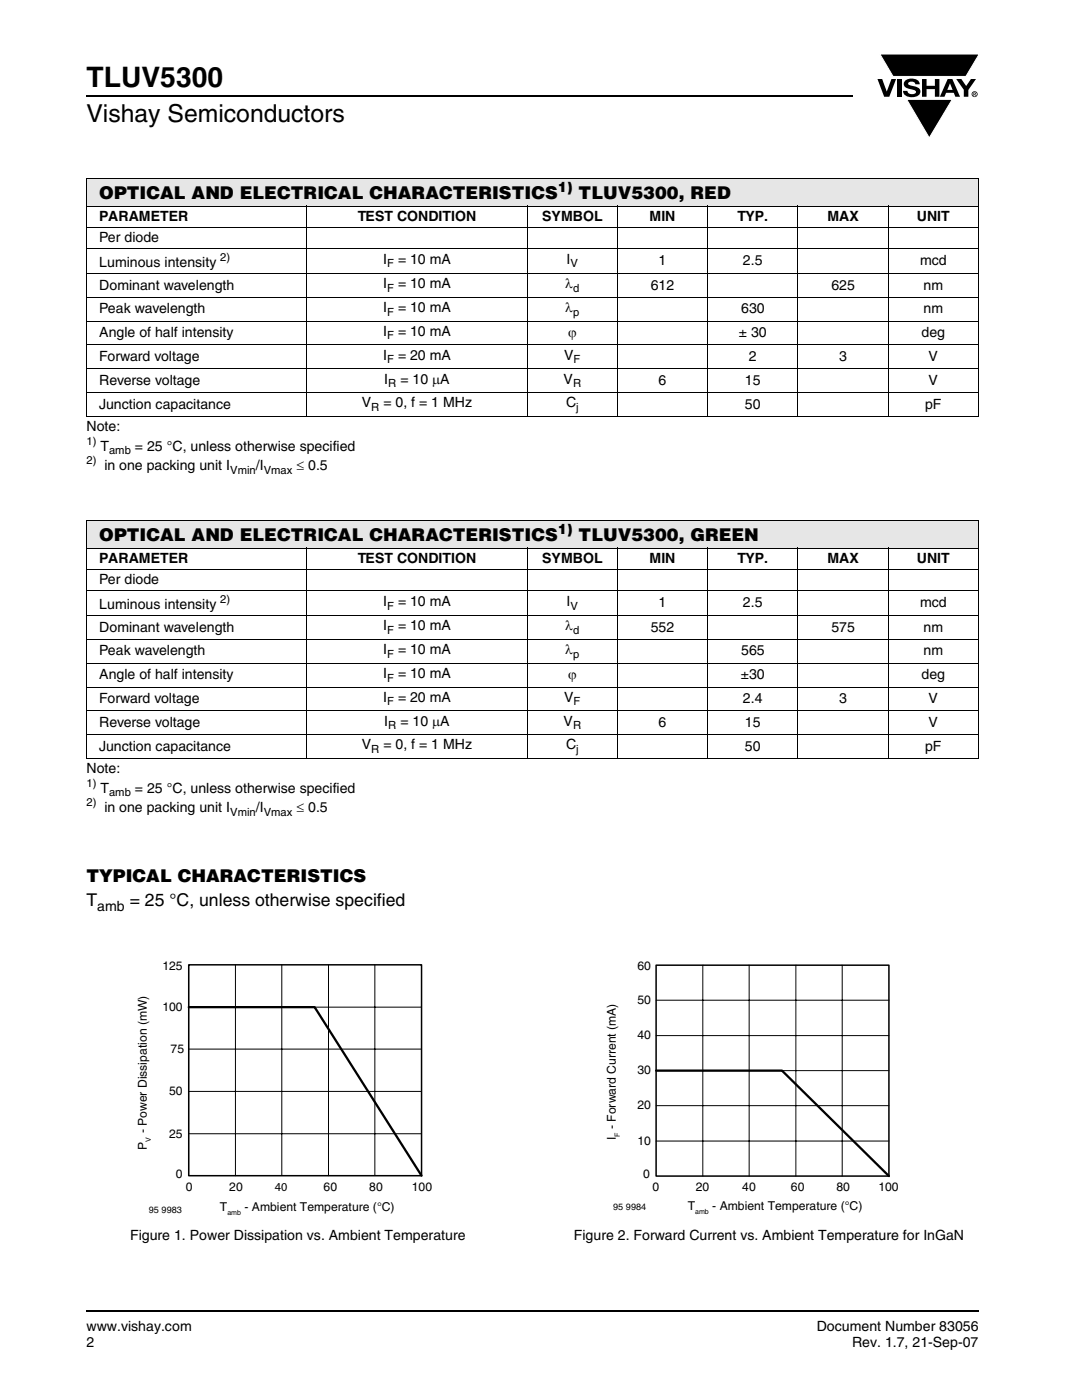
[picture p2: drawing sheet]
<svg xmlns="http://www.w3.org/2000/svg" width="216mm" height="279mm" viewBox="0 0 216 279" stroke-linecap="round" stroke-linejoin="round" font-family="sans-serif">
<defs><g id="words">
<text font-size="5.6" x="17.3" y="17.4">TLUV5300</text>
<text font-size="4.9" x="17.3" y="24.4">Vishay Semiconductors</text>
<g font-size="3.5">
<text x="19.8" y="39.6">OPTICAL AND ELECTRICAL CHARACTERISTICS</text>
<text x="115.4" y="39.6">TLUV5300, RED</text>
<text x="19.8" y="107.9">OPTICAL AND ELECTRICAL CHARACTERISTICS</text>
<text x="115.4" y="107.9">TLUV5300, GREEN</text>
<text x="17.3" y="175.9">TYPICAL CHARACTERISTICS</text>
<text x="17.3" y="180.9">T</text>
<text x="25.9" y="180.9">= 25 °C, unless otherwise specified</text>
</g>
<g font-size="2.8">
<text x="111.3" y="38.2">1)</text>
<text x="19.8" y="44.1">PARAMETER</text>
<text x="71.4" y="44.1">TEST CONDITION</text>
<text x="108.2" y="44.1">SYMBOL</text>
<text x="129.6" y="44.1">MIN</text>
<text x="147.2" y="44.1">TYP.</text>
<text x="165.1" y="44.1">MAX</text>
<text x="182.9" y="44.1">UNIT</text>
<text x="19.8" y="48.3">Per diode</text>
<text x="19.8" y="53.3">Luminous intensity</text>
<text x="76.5" y="52.7">I</text>
<text x="79.4" y="52.7">= 10 mA</text>
<text x="113.1" y="52.7">I</text>
<text x="131.4" y="52.9">1</text>
<text x="148.3" y="52.9">2.5</text>
<text x="183.6" y="52.9">mcd</text>
<text x="19.8" y="57.8">Dominant wavelength</text>
<text x="76.5" y="57.5">I</text>
<text x="79.4" y="57.5">= 10 mA</text>
<text x="112.8" y="57.5">λ</text>
<text x="129.9" y="57.8">612</text>
<text x="165.9" y="57.8">625</text>
<text x="184.3" y="57.8">nm</text>
<text x="19.8" y="62.5">Peak wavelength</text>
<text x="76.5" y="62.3">I</text>
<text x="79.4" y="62.3">= 10 mA</text>
<text x="112.8" y="62.3">λ</text>
<text x="147.9" y="62.5">630</text>
<text x="184.3" y="62.5">nm</text>
<text x="19.8" y="67.3">Angle of half intensity</text>
<text x="76.5" y="71.8">I</text>
<text x="76.5" y="67">I</text>
<text x="79.4" y="67">= 10 mA</text>
<text x="79.4" y="71.8">= 20 mA</text>
<text x="112.6" y="71.8">V</text>
<text x="113.3" y="67.3">ϕ</text>
<text x="147.4" y="67.3">± 30</text>
<text x="183.9" y="67.3">deg</text>
<text x="19.8" y="72">Forward voltage</text>
<text x="19.8" y="76.8">Reverse voltage</text>
<text x="76.7" y="76.5">I</text>
<text x="79.9" y="76.5">= 10 μA</text>
<text x="112.5" y="76.5">V</text>
<text x="131.4" y="76.8">6</text>
<text x="148.7" y="76.8">15</text>
<text x="149.4" y="72">2</text>
<text x="167.4" y="72">3</text>
<text x="185.3" y="72">V</text>
<text x="185.3" y="76.8">V</text>
<text x="19.8" y="81.5">Junction capacitance</text>
<text x="72.2" y="81.3">V</text>
<text x="76.5" y="81.3">= 0, f = 1 MHz</text>
<text x="112.9" y="81.3">C</text>
<text x="148.7" y="81.5">50</text>
<text x="184.6" y="81.5">pF</text>
<text x="17.3" y="86">Note:</text>
<text x="20" y="89.9">T</text>
<text x="26.9" y="89.9">= 25 °C, unless otherwise specified</text>
<text x="20.8" y="93.8">in one packing unit I</text>
<text x="51.1" y="93.8">/I</text>
<text x="59.2" y="93.8">≤ 0.5</text>
<text x="111.3" y="106.5">1)</text>
<text x="19.8" y="112.4">PARAMETER</text>
<text x="71.4" y="112.4">TEST CONDITION</text>
<text x="108.2" y="112.4">SYMBOL</text>
<text x="129.6" y="112.4">MIN</text>
<text x="147.2" y="112.4">TYP.</text>
<text x="165.1" y="112.4">MAX</text>
<text x="182.9" y="112.4">UNIT</text>
<text x="19.8" y="116.6">Per diode</text>
<text x="19.8" y="121.6">Luminous intensity</text>
<text x="76.5" y="120.9">I</text>
<text x="76.5" y="125.8">I</text>
<text x="79.4" y="120.9">= 10 mA</text>
<text x="79.4" y="125.8">= 10 mA</text>
<text x="112.8" y="125.8">λ</text>
<text x="113.1" y="120.9">I</text>
<text x="131.4" y="121.2">1</text>
<text x="148.3" y="121.2">2.5</text>
<text x="183.6" y="121.2">mcd</text>
<text x="19.8" y="126.1">Dominant wavelength</text>
<text x="19.8" y="130.8">Peak wavelength</text>
<text x="76.5" y="130.6">I</text>
<text x="79.4" y="130.6">= 10 mA</text>
<text x="112.8" y="130.6">λ</text>
<text x="129.9" y="126.1">552</text>
<text x="147.9" y="130.8">565</text>
<text x="165.9" y="126.1">575</text>
<text x="184.3" y="130.8">nm</text>
<text x="184.3" y="126.1">nm</text>
<text x="19.8" y="135.6">Angle of half intensity</text>
<text x="76.5" y="135.3">I</text>
<text x="79.4" y="135.3">= 10 mA</text>
<text x="113.3" y="135.6">ϕ</text>
<text x="147.8" y="135.6">±30</text>
<text x="183.9" y="135.6">deg</text>
<text x="19.8" y="140.3">Forward voltage</text>
<text x="76.5" y="140.1">I</text>
<text x="79.4" y="140.1">= 20 mA</text>
<text x="112.6" y="140.1">V</text>
<text x="148.3" y="140.3">2.4</text>
<text x="167.4" y="140.3">3</text>
<text x="185.3" y="140.3">V</text>
<text x="19.8" y="145.1">Reverse voltage</text>
<text x="19.8" y="149.8">Junction capacitance</text>
<text x="72.2" y="149.6">V</text>
<text x="76.5" y="149.6">= 0, f = 1 MHz</text>
<text x="76.7" y="144.8">I</text>
<text x="79.9" y="144.8">= 10 μA</text>
<text x="112.5" y="144.8">V</text>
<text x="112.9" y="149.6">C</text>
<text x="131.4" y="145.1">6</text>
<text x="148.7" y="145.1">15</text>
<text x="148.7" y="149.8">50</text>
<text x="184.6" y="149.8">pF</text>
<text x="185.3" y="145.1">V</text>
<text x="17.3" y="154.3">Note:</text>
<text x="20" y="158.2">T</text>
<text x="26.9" y="158.2">= 25 °C, unless otherwise specified</text>
<text x="20.8" y="162.1">in one packing unit I</text>
<text x="51.1" y="162.1">/I</text>
<text x="59.2" y="162.1">≤ 0.5</text>
<text x="19.4" y="181.8">amb</text>
<text x="26" y="247.5">Figure 1. Power Dissipation vs. Ambient Temperature</text>
<text x="114.5" y="247.5">Figure 2. Forward Current vs. Ambient Temperature for InGaN</text>
<text x="17.3" y="265.6">www.vishay.com</text>
<text x="17.3" y="268.8">2</text>
<text x="163" y="265.6">Document Number 83056</text>
<text x="170" y="268.8">Rev. 1.7, 21-Sep-07</text>
</g>
<g font-size="2.4">
<text x="32.4" y="193.6">125</text>
<text x="127.2" y="193.7">60</text>
<text x="32.4" y="201.8">100</text>
<text x="127.2" y="200.4">50</text>
<text x="127.2" y="207.4">40</text>
<text x="34" y="210.1">75</text>
<text x="127.2" y="214.4">30</text>
<text x="33.8" y="218.6">50</text>
<text x="127.2" y="221.4">20</text>
<text x="33.8" y="227.1">25</text>
<text x="122.9" y="227.6" transform="rotate(-90 122.9 227.6)">I - Forward Current (mA)</text>
<text x="29.3" y="229.4" transform="rotate(-90 29.3 229.4)">P - Power Dissipation (mW)</text>
<text x="127.2" y="228.5">10</text>
<text x="35.1" y="235">0</text>
<text x="37.1" y="237.7">0</text>
<text x="45.8" y="237.7">20</text>
<text x="54.9" y="237.7">40</text>
<text x="64.6" y="237.7">60</text>
<text x="73.7" y="237.7">80</text>
<text x="82.2" y="237.7">100</text>
<text x="128.4" y="235.1">0</text>
<text x="130.2" y="237.8">0</text>
<text x="138.9" y="237.8">20</text>
<text x="148.1" y="237.8">40</text>
<text x="157.8" y="237.8">60</text>
<text x="166.9" y="237.8">80</text>
<text x="175.3" y="237.8">100</text>
<text x="43.9" y="241.7">T</text>
<text x="48.8" y="241.7">- Ambient Temperature (°C)</text>
<text x="137.2" y="241.5">T</text>
<text x="142.1" y="241.5">- Ambient Temperature (°C)</text>
</g>
<g font-size="2.2">
<text x="43.9" y="52.2">2)</text>
<text x="77.2" y="53.4">F</text>
<text x="113.9" y="53.4">V</text>
<text x="77.2" y="58.2">F</text>
<text x="114.4" y="58.2">d</text>
<text x="77.2" y="63">F</text>
<text x="114.4" y="63">p</text>
<text x="77.2" y="67.7">F</text>
<text x="77.2" y="72.5">F</text>
<text x="77.5" y="77.2">R</text>
<text x="114.3" y="77.2">R</text>
<text x="114.4" y="72.5">F</text>
<text x="74.1" y="82">R</text>
<text x="115" y="82">j</text>
<text x="17.3" y="88.8">1)</text>
<text x="17.3" y="92.7">2)</text>
<text x="21.8" y="90.6">amb</text>
<text x="45.9" y="94.5">Vmin Vmax</text>
<text x="43.9" y="120.4">2)</text>
<text x="77.2" y="121.6">F</text>
<text x="113.9" y="121.6">V</text>
<text x="77.2" y="126.5">F</text>
<text x="77.2" y="131.3">F</text>
<text x="114.4" y="126.5">d</text>
<text x="114.4" y="131.3">p</text>
<text x="77.2" y="136">F</text>
<text x="77.2" y="140.8">F</text>
<text x="114.4" y="140.8">F</text>
<text x="77.5" y="145.5">R</text>
<text x="114.3" y="145.5">R</text>
<text x="74.1" y="150.3">R</text>
<text x="115" y="150.3">j</text>
<text x="17.3" y="157.1">1)</text>
<text x="17.3" y="160.9">2)</text>
<text x="21.8" y="158.9">amb</text>
<text x="45.9" y="162.8">Vmin Vmax</text>
</g>
<g font-size="1.8">
<text x="29.7" y="242">95 9983</text>
<text x="122.4" y="241.5">95 9984</text>
</g>
<g font-size="1.4">
<text x="30.1" y="227.8" transform="rotate(-90 30.1 227.8)">V</text>
<text x="123.7" y="226.9" transform="rotate(-90 123.7 226.9)">F</text>
<text x="45.4" y="242.5">amb</text>
<text x="138.7" y="242.3">amb</text>
</g>
</g></defs>
<path d="M17.1 18.9h.2v.3h-.2zM17.1 261.5h.2v.4h-.2z" fill="#000"/>
<path d="M17.3 19.1h152.9M17.3 261.7h178.1" fill="none" stroke="#000" stroke-width=".36"/>
<path d="M175.1 10.7h20.4v17h-20.4z" fill="#fff"/>
<g fill="#000">
<path d="M175.1 15.8h.9l.9 2.5 1-2.5h.9l-1.4 3.5h-1zM175.6 10.8h19.8l-2.7 4.5h-14.5zM179 15.8h.9v3.5h-.9zM180.7 16.1a2.08 2.08 0 0 1 2.7 .3l.1 .4h-.9a.78 .78 0 0 0-.6-.5 .78 .78 0 0 0-.8 .4l.2 .3 1 .2a1.06 1.06 0 0 1 1.2 1 1.06 1.06 0 0 1-1 1.1 1.71 1.71 0 0 1-2.4-1.2h.9a.95 .95 0 0 0 .8 .7 .95 .95 0 0 0 .9-.4 1.29 1.29 0 0 0-1.2-.6 1.02 1.02 0 0 1-1.1-.6 1.02 1.02 0 0 1 .2-1.1zM184 15.8h.9v1.3h1.6v-1.3h.9v3.5h-.9v-1.5h-1.6v1.5h-.9zM180.9 19.8h9.1l-4.6 7.7zM190.8 15.8h1l1 1.4 .9-1.4h1l-1.5 2.2v1.3h-.9v-1.4z"/>
<path d="M189.6 16.6l-.6 1.3h1.1zM189.1 15.8h.9l1.6 3.5h-1l-.3-.8h-1.5l-.3 .8h-1z"/>
<path d="M194.4 18.6v.1h.2v-.1zM194.2 18.5h.5v.2l-.1 .1 .1 .3-.2-.3-.1 .3h-.2zM194 18.8a.45 .45 0 0 0 .9 0 .45 .45 0 0 0-.9 0zM193.9 18.8a.6 .6 0 0 1 1.2 0 .6 .6 0 0 1-1.2 0z"/>
</g>
<path d="M175.6 10.8h19.8l-2.7 4.5h-14.5zM180.9 19.8h9.1l-4.6 7.7z" fill="none" stroke="#fff" stroke-width=".2"/>
<path d="M17.3 35.6h177.9v5.5h-177.9z" fill="#e6e6e6"/>
<g fill="#fff">
<path d="M17.3 41.1h43.9v4.3h-43.9z"/>
<path d="M61.2 41.1h44v4.3h-44z"/>
<path d="M105.2 41.1h18v4.3h-18z"/>
<path d="M123.2 41.1h18v4.3h-18z"/>
<path d="M141.2 41.1h18v4.3h-18z"/>
<path d="M159.2 41.1h18v4.3h-18z"/>
<path d="M177.2 41.1h18v4.3h-18z"/>
</g>
<g fill="none" stroke="#000" stroke-width=".2">
<path d="M17.2 35.6h178.1M17.3 35.7v47.3M195.2 35.7v47.3M17.2 41.1h178.1M17.2 45.4h178.1M17.2 49.6h178.1M17.2 54.6h178.1M17.2 59.3h178.1M61.2 41v42.2M105.2 41v42.2M123.2 41v42.2M141.2 41v42.2"/>
<path d="M159.2 41v42.2M177.2 41v42.2M17.2 64.1h178.1M17.2 68.8h178.1M17.2 73.6h178.1M17.2 78.3h178.1M17.2 83.1h178.1"/>
</g>
<path d="M17.3 103.9h177.9v5.5h-177.9z" fill="#e6e6e6"/>
<g fill="#fff">
<path d="M17.3 109.4h43.9v4.2h-43.9z"/>
<path d="M61.2 109.4h44v4.2h-44z"/>
<path d="M105.2 109.4h18v4.2h-18z"/>
<path d="M123.2 109.4h18v4.2h-18z"/>
<path d="M141.2 109.4h18v4.2h-18z"/>
<path d="M159.2 109.4h18v4.2h-18z"/>
<path d="M177.2 109.4h18v4.2h-18z"/>
</g>
<g fill="none" stroke="#000" stroke-width=".2">
<path d="M17.2 103.9h178.1M17.2 109.4h178.1M17.2 113.6h178.1M17.2 117.9h178.1M17.3 104v47.3M61.2 109.3v42.1M105.2 109.3v42.1M123.2 109.3v42.1M141.2 109.3v42.1M159.2 109.3v42.1M177.2 109.3v42.1M195.2 104v47.3"/>
<path d="M17.2 122.9h178.1M17.2 127.6h178.1M17.2 132.4h178.1M17.2 137.1h178.1M17.2 141.9h178.1M17.2 146.6h178.1M17.2 151.4h178.1M47 192.6v42M56.2 192.6v42M65.5 192.6v42M74.8 192.6v42M130.9 199.6h46.5"/>
<path d="M140.2 192.6v42.1M149.5 192.6v42.1M158.8 192.6v42.1M168.1 192.6v42.1M37.7 217.8h46.4M37.7 209.4h46.4M37.7 201h46.4M130.9 213.7h46.5M130.9 206.7h46.5M37.7 226.3h46.4M130.9 227.7h46.5M130.9 220.7h46.5"/>
</g>
<path d="M37.7 192.6h46.4v42h-46.4zM130.9 192.6h46.5v42.1h-46.5z" fill="none" stroke="#000" stroke-width=".3"/>
<path d="M37.7 201h25.1l21.3 33.6M130.9 213.7h25.1l21.4 21" fill="none" stroke="#000" stroke-width=".46"/>
<use href="#words"/>
</svg>
